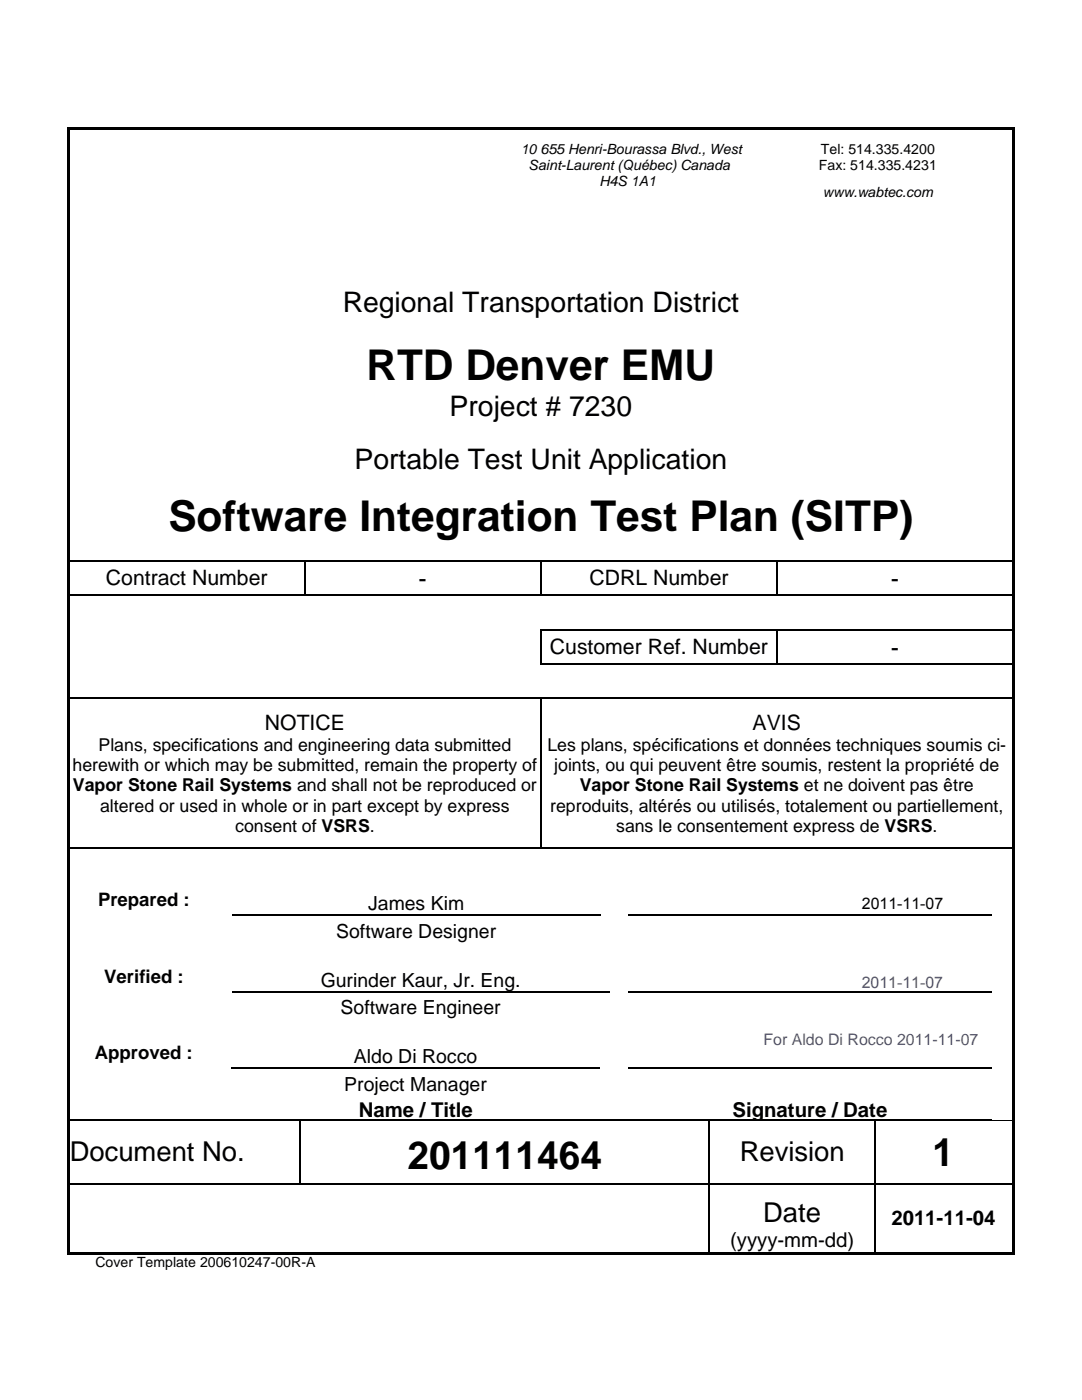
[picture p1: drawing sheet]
<svg xmlns="http://www.w3.org/2000/svg" width="216mm" height="279mm" viewBox="0 0 216 279" stroke-linecap="round" stroke-linejoin="round" font-family="sans-serif">
<defs><g id="words">
<g font-size="8.5">
<text x="73.1" y="75.9">RTD Denver EMU</text>
<text x="33.6" y="105.9">Software Integration Test Plan (SITP)</text>
</g>
<g font-size="7.8">
<text x="81.3" y="233.2">201111464</text>
<text x="186.1" y="232.7">1</text>
</g>
<g font-size="5.7">
<text x="68.4" y="62.3">Regional Transportation District</text>
<text x="89.7" y="83">Project # 7230</text>
<text x="70.7" y="93.5">Portable Test Unit Application</text>
</g>
<g font-size="5.5">
<text x="13.9" y="231.6">Document No.</text>
<text x="147.6" y="231.6">Revision</text>
<text x="152.3" y="244">Date</text>
</g>
<g font-size="4.9">
<text x="83.5" y="117.1">-</text>
<text x="177.8" y="117.1">-</text>
<text x="177.8" y="130.9">-</text>
</g>
<g font-size="4.2">
<text x="21.1" y="116.8">Contract Number</text>
<text x="117.6" y="116.8">CDRL Number</text>
<text x="109.7" y="130.6">Customer Ref. Number</text>
<text x="52.9" y="145.6">NOTICE</text>
<text x="150.2" y="145.6">AVIS</text>
</g>
<g font-size="4.1">
<text x="71.6" y="223">Name / Title</text>
<text x="146.2" y="223">Signature / Date</text>
<text x="177.9" y="244.6">2011-11-04</text>
<text x="145.7" y="248.9">(yyyy-mm-dd)</text>
</g>
<g font-size="3.9">
<text x="73.4" y="181.7">James Kim</text>
<text x="67.1" y="187.1">Software Designer</text>
<text x="64" y="196.9">Gurinder Kaur, Jr. Eng.</text>
<text x="68" y="202.4">Software Engineer</text>
<text x="70.6" y="212.2">Aldo Di Rocco</text>
<text x="68.7" y="217.6">Project Manager</text>
</g>
<g font-size="3.7">
<text x="19.6" y="180.8">Prepared :</text>
<text x="20.8" y="196.1">Verified :</text>
<text x="18.9" y="211.4">Approved :</text>
</g>
<g font-size="3.5">
<text x="19.7" y="149.8">Plans, specifications and engineering data submitted</text>
<text x="109.2" y="149.8">Les plans, spécifications et données techniques soumis ci-</text>
<text x="14.5" y="153.9">herewith or which may be submitted, remain the property of</text>
<text x="110.6" y="153.9">joints, ou qui peuvent être soumis, restent la propriété de</text>
<text x="14.6" y="157.9">Vapor Stone Rail Systems and shall not be reproduced or</text>
<text x="20" y="162">altered or used in whole or in part except by express</text>
<text x="109.8" y="162">reproduits, altérés ou utilisés, totalement ou partiellement,</text>
<text x="115.7" y="157.9">Vapor Stone Rail Systems et ne doivent pas être</text>
<text x="46.9" y="166.1">consent of VSRS.</text>
<text x="123" y="166.1">sans le consentement express de VSRS.</text>
</g>
<text font-size="3.2" x="172" y="181.4">2011-11-07</text>
<text font-size="3.2" fill="#3d3dab" x="171.9" y="197.2">2011-11-07</text>
<text font-size="3.2" fill="#4040ab" x="152.4" y="208.6">For Aldo Di Rocco 2011-11-07</text>
<g font-size="2.8">
<text x="103.9" y="30.7">10 655 Henri-Bourassa Blvd., West</text>
<text x="105.5" y="33.9">Saint-Laurent (Québec) Canada</text>
<text x="163.4" y="33.9">Fax: 514.335.4231</text>
<text x="163.8" y="30.6">Tel: 514.335.4200</text>
<text x="119.6" y="37.2">H4S 1A1</text>
<text x="164.2" y="39.3">www.wabtec.com</text>
<text x="19" y="252.9">Cover Template 200610247-00R-A</text>
</g>
</g></defs>
<g fill="#000">
<path d="M13.4 25.4h.5v.5h-.5zM13.4 25.4h189.1v.5h-189.1zM202 25.4h.5v.5h-.5zM13.4 25.9h.5v26.3h-.5zM13.4 52.2h.5v4h-.5zM202 25.9h.5v26.3h-.5zM202 52.2h.5v4h-.5zM13.4 56.2h.5v8.1h-.5zM13.4 64.3h.5v3.7h-.5zM13.4 68h.5v9.7h-.5zM202 56.2h.5v8.1h-.5zM202 64.3h.5v3.7h-.5z"/>
<path d="M202 68h.5v9.7h-.5zM13.4 77.7h.5v6.5h-.5zM13.4 84.2h.5v4.1h-.5zM13.4 88.3h.5v6.5h-.5zM13.4 94.8h.5v3.2h-.5zM202 77.7h.5v6.5h-.5zM202 84.2h.5v4.1h-.5zM202 88.3h.5v6.5h-.5zM202 94.8h.5v3.2h-.5zM13.4 98h.5v9.7h-.5zM13.4 107.7h.5v4.1h-.5zM13.4 111.8h.5v.3h-.5z"/>
<path d="M13.4 112.1h.5v6.6h-.5zM13.4 118.7h.5v.3h-.5zM60.7 111.8h.2v.3h-.2zM107.8 111.8h.3v.3h-.3zM155 111.8h.2v.3h-.2zM202 98h.5v9.7h-.5zM202 107.7h.5v4.1h-.5zM202 111.8h.5v.3h-.5zM202 112.1h.5v6.6h-.5zM202 118.7h.5v.3h-.5zM13.4 119h.5v6.6h-.5zM13.4 125.6h.5v.2h-.5z"/>
<path d="M13.4 125.8h.5v6.6h-.5zM13.4 132.4h.5v.3h-.5zM13.4 132.7h.5v6.5h-.5zM13.4 139.2h.5v.3h-.5zM107.8 125.6h.3v.2h-.3zM107.8 132.4h.3v.3h-.3zM107.8 139.2h.3v.3h-.3zM155 125.6h.2v.2h-.2zM155.2 125.6h.3v.2h-.3zM202 119h.5v6.6h-.5zM202 125.6h.5v.2h-.5zM202 125.8h.5v6.6h-.5z"/>
<path d="M202 132.4h.5v.3h-.5zM202 132.7h.5v6.5h-.5zM202 139.2h.5v.3h-.5zM13.4 139.5h.5v29.6h-.5zM13.4 169.1h.5v.3h-.5zM13.4 169.4h.5v8h-.5zM202 139.5h.5v29.6h-.5zM202 169.1h.5v.3h-.5zM202 169.4h.5v8h-.5zM13.4 177.4h.5v5.1h-.5zM13.4 182.5h.5v.3h-.5zM13.4 182.8h.5v5.2h-.5z"/>
<path d="M13.4 188h.5v4.6h-.5zM13.4 192.6h.5v5.2h-.5zM13.4 197.8h.5v.3h-.5zM202 177.4h.5v5.1h-.5zM202 182.5h.5v.3h-.5zM202 182.8h.5v5.2h-.5zM202 188h.5v4.6h-.5zM202 192.6h.5v5.2h-.5zM202 197.8h.5v.3h-.5zM13.4 198.1h.5v5.1h-.5zM13.4 203.2h.5v4.7h-.5zM13.4 207.9h.5v5.2h-.5z"/>
<path d="M13.4 213.1h.5v.2h-.5zM13.4 213.3h.5v5.2h-.5zM202 198.1h.5v5.1h-.5zM202 203.2h.5v4.7h-.5zM202 207.9h.5v5.2h-.5zM202 213.1h.5v.2h-.5zM202 213.3h.5v5.2h-.5zM13.4 218.5h.5v4.9h-.5zM13.4 223.4h.5v.3h-.5zM13.4 223.7h.5v12.4h-.5zM13.4 236.1h.5v.3h-.5zM59.8 223.4h.2v.3h-.2z"/>
<path d="M141.4 223.4h.3v.3h-.3zM141.4 236.1h.3v.3h-.3zM174.5 223.4h.3v.3h-.3zM174.5 236.1h.3v.3h-.3zM202 218.5h.5v4.9h-.5zM202 223.4h.5v.3h-.5zM202 223.7h.5v12.4h-.5zM202 236.1h.5v.3h-.5zM13.4 236.4h.5v13.9h-.5zM13.4 249.8h128v.5h-128zM141.4 249.8h33.1v.5h-33.1zM174.5 249.8h27.5v.5h-27.5z"/>
<path d="M202 236.4h.5v13.9h-.5zM202 249.8h.5v.5h-.5z"/>
</g>
<g fill="none" stroke="#000" stroke-width=".25">
<path d="M13.9 111.9h46.8M60.8 112.1v6.6M60.9 111.9h46.9M107.9 112.1v6.6M108.1 111.9h46.9M155.1 112.1v6.6M155.2 111.9h46.8M202 118.8h-188.1M13.9 139.3h93.9M107.8 125.7h47.2M107.8 132.6h94.2M107.9 125.8v6.6"/>
<path d="M107.9 139.5v29.6M108.1 139.3h93.9M155.1 125.8v6.6M155.5 125.7h46.5M13.9 169.2h188.1M46.3 182.6h73.5M46.3 197.9h75.3M125.3 182.6h72.6M125.3 197.9h72.6M46.2 213.2h73.5M125.3 213.2h72.6M13.9 223.6h45.9"/>
<path d="M13.9 236.3h127.5M59.9 223.7v12.4M60 223.6h81.4M141.6 223.7v12.4M141.6 236.4v13.4M141.7 223.6h32.8M141.7 236.3h32.8M174.6 223.7v12.4M174.6 236.4v13.4M174.8 223.6h23.1M174.8 236.3h27.2"/>
</g>
<path d="M197.9 223.5h4.1" fill="none" stroke="#000" stroke-width=".2"/>
<path d="M152.4 206.1h48v5.7h-48z" fill="#fff"/>
<use href="#words"/>
</svg>
